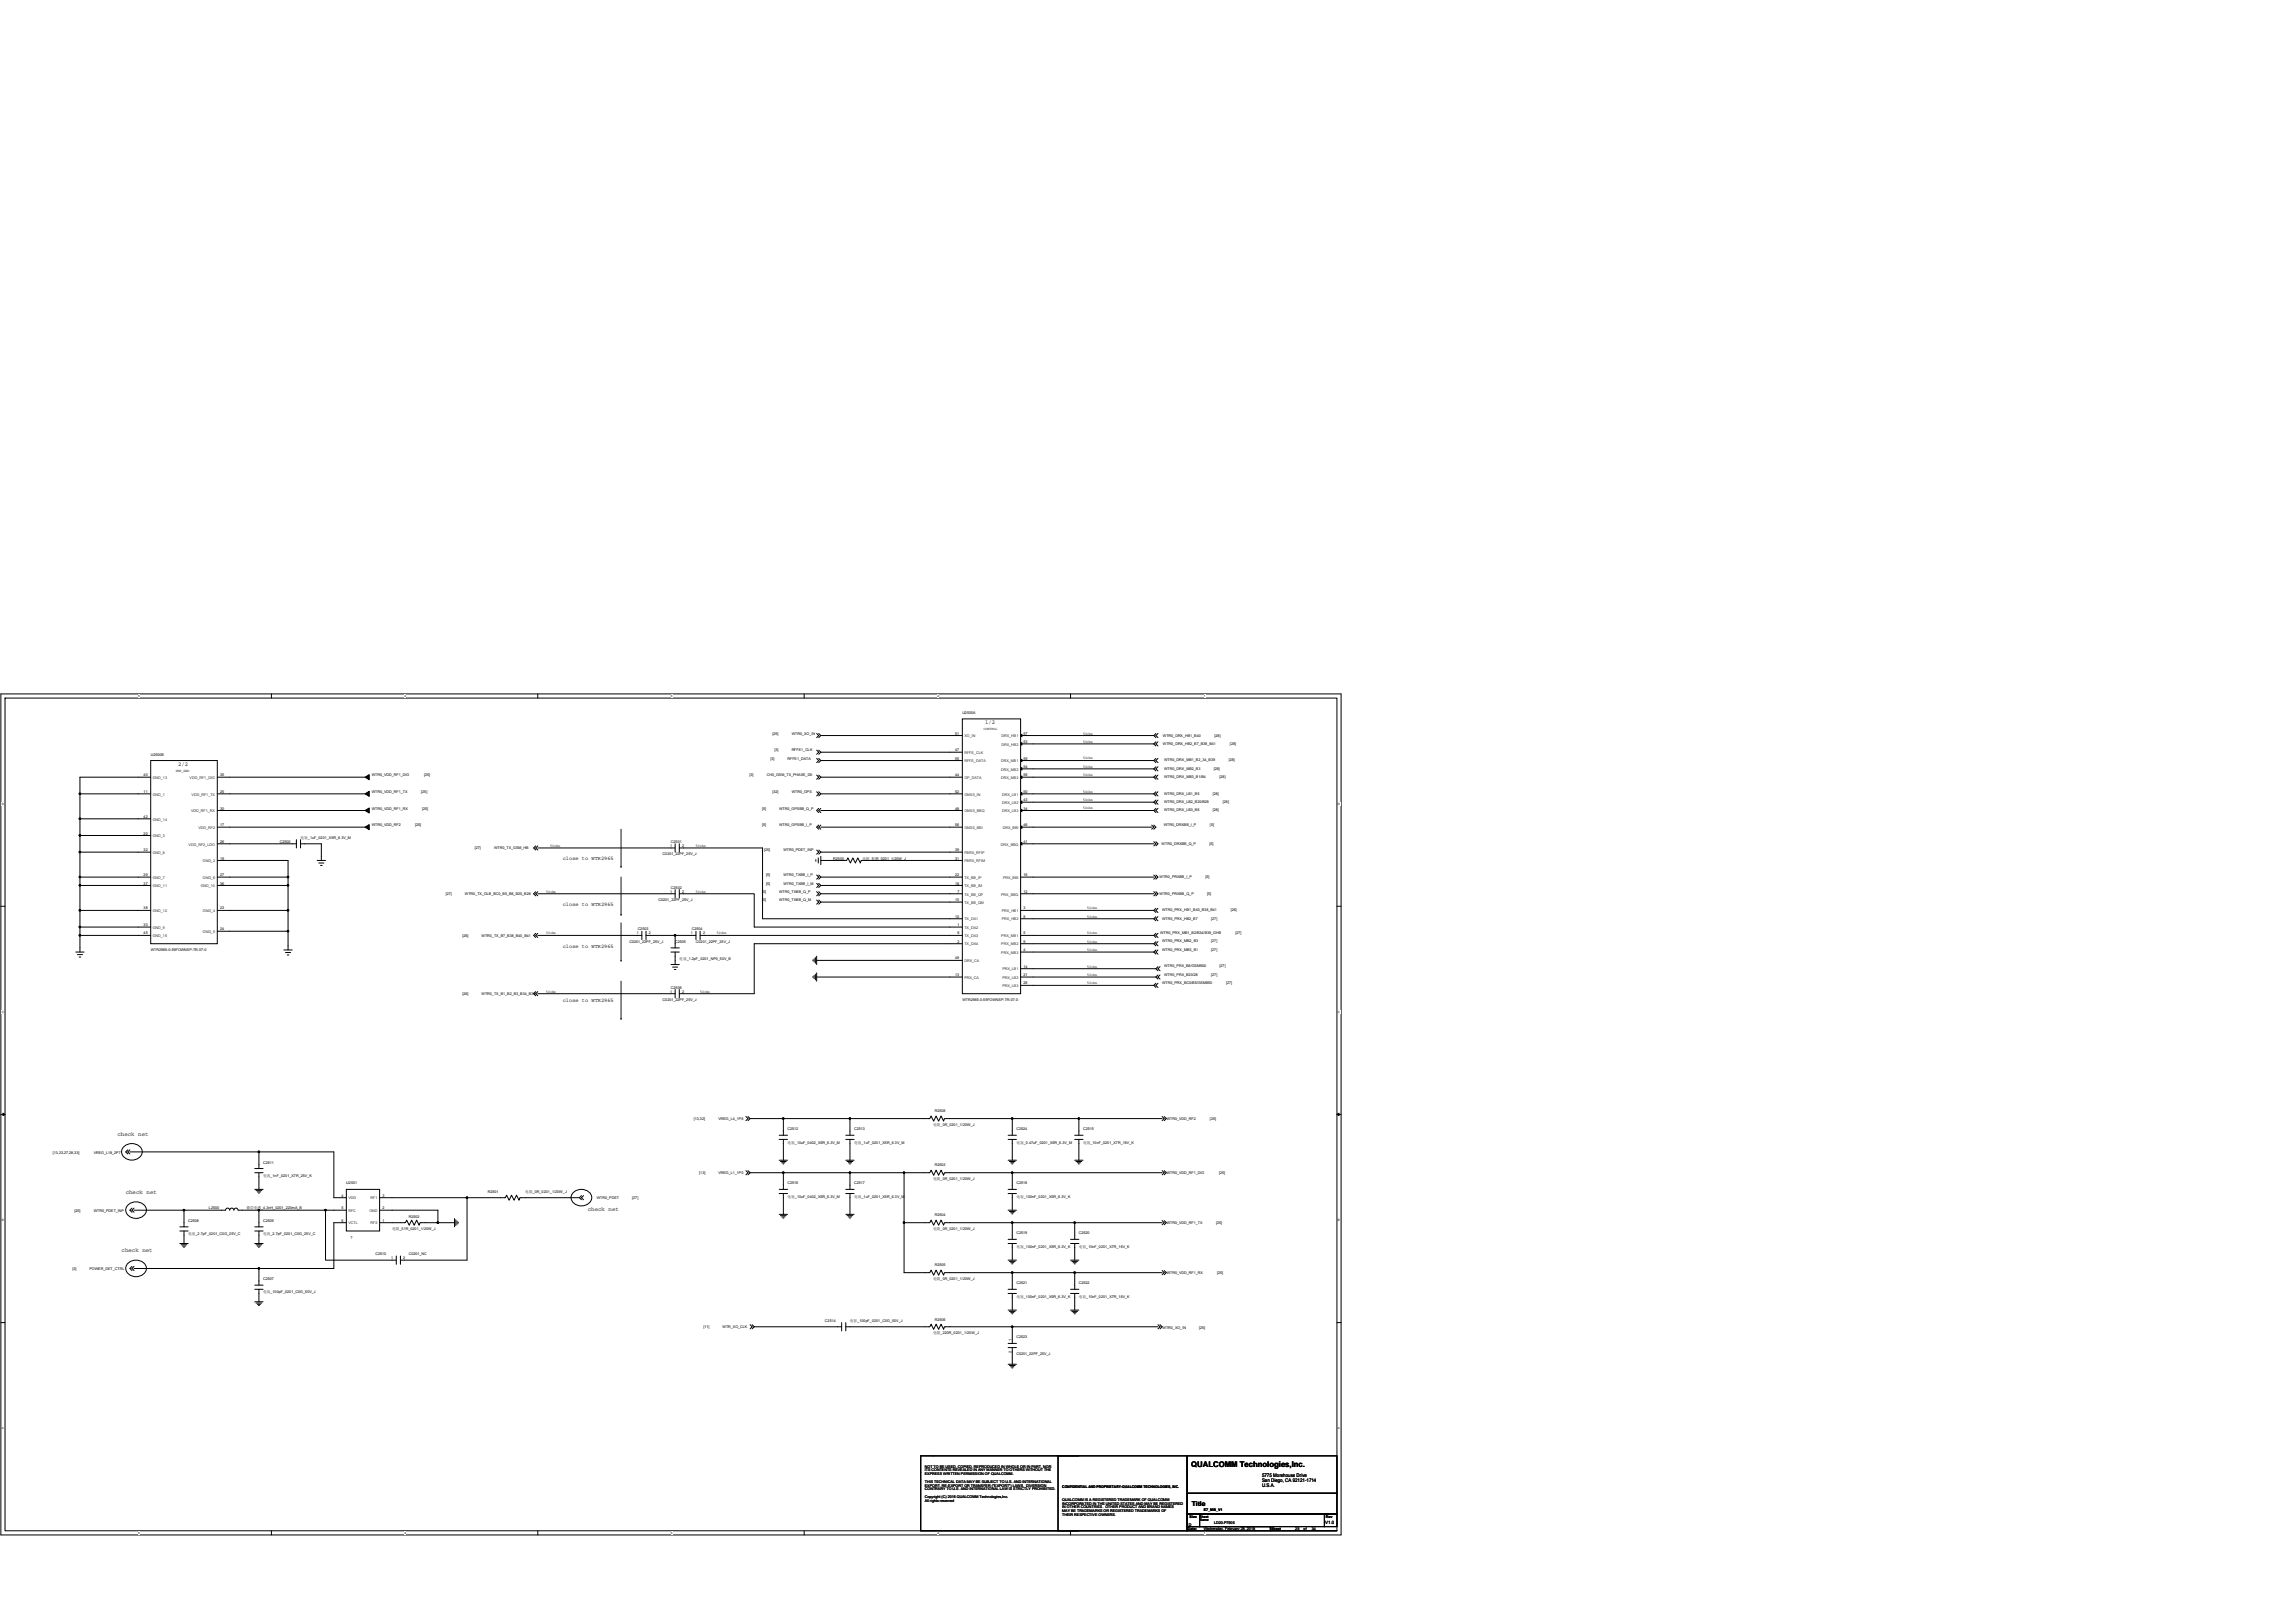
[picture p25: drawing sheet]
<svg xmlns="http://www.w3.org/2000/svg" width="420mm" height="297mm" viewBox="0 0 420 297" stroke-linecap="round" stroke-linejoin="round" font-family="sans-serif">
<defs><g id="words">
<text font-size="1.4" x="218.1" y="268.5">QUALCOMM Technologies,Inc.</text>
<text font-size="1.2" x="218.2" y="275.7">Title</text>
<g font-size="1.1">
<text x="180.4" y="132.5">1/2</text>
<text x="32.6" y="140.2">2/2</text>
<text x="21.5" y="207.8">check net</text>
<text x="23" y="218.5">check net</text>
<text x="107.6" y="221.6">check net</text>
<text x="22.3" y="229.2">check net</text>
</g>
<g font-size="1">
<text x="103" y="157.5">close to WTR2965</text>
<text x="103" y="165.9">close to WTR2965</text>
<text x="103" y="173.5">close to WTR2965</text>
<text x="103" y="183.4">close to WTR2965</text>
</g>
<g font-size=".9">
<text x="231" y="270.3">5775 Morehouse Drive</text>
<text x="231" y="271.3">San Diego, CA 92121-1714</text>
<text x="231" y="272.2">U.S.A.</text>
</g>
<text font-size=".8" x="242.6" y="278.8">V1.0</text>
<g font-size=".7">
<text x="176.2" y="130.7">U2500A</text>
<text x="141.4" y="134.5">[25]</text>
<text x="141.8" y="137.5">[3]</text>
<text x="144.9" y="134.5">WTR0_XO_IN</text>
<text x="144.9" y="137.5">RFFE1_CLK</text>
<text x="174.9" y="137.5">47</text>
<text x="174.9" y="134.5">51</text>
<text x="180.1" y="133.6">CONTROL</text>
<text x="187.4" y="136">53</text>
<text x="187.4" y="134.5">57</text>
<text x="198.3" y="134.4">50ohm</text>
<text x="198.3" y="136">50ohm</text>
<text x="212.9" y="134.9">WTR0_DRX_HB1_B40</text>
<text x="212.9" y="136.4">WTR0_DRX_HB2_B7_B38_B41</text>
<text x="222.4" y="134.9">[28]</text>
<text x="225.2" y="136.4">[28]</text>
<text x="26.3" y="142.1">40</text>
<text x="27.6" y="138.3">U2500B</text>
<text x="32.2" y="141.3">PWR_GND</text>
<text x="40.3" y="142.1">35</text>
<text x="68.1" y="142.1">WTR0_VDD_RF1_DIG</text>
<text x="77.6" y="142.1">[25]</text>
<text x="137.2" y="142.1">[3]</text>
<text x="140.4" y="142.1">CH0_GSM_TX_PHASE_D0</text>
<text x="141" y="139">[3]</text>
<text x="144.2" y="139">RFFE1_DATA</text>
<text x="174.9" y="142.1">44</text>
<text x="174.9" y="139">55</text>
<text x="187.4" y="140.5">54</text>
<text x="187.4" y="142.1">58</text>
<text x="187.4" y="139">59</text>
<text x="198.3" y="139">50ohm</text>
<text x="198.3" y="140.5">50ohm</text>
<text x="198.3" y="142">50ohm</text>
<text x="213.1" y="140.9">WTR0_DRX_MB2_B3</text>
<text x="213.1" y="139.3">WTR0_DRX_MB1_B2_34_B39</text>
<text x="213.1" y="142.4">WTR0_DRX_MB3_B1/B4</text>
<text x="222.2" y="140.9">[28]</text>
<text x="223.3" y="142.4">[28]</text>
<text x="224.9" y="139.3">[28]</text>
<text x="26.3" y="145.1">11</text>
<text x="26.3" y="149.7">42</text>
<text x="40.3" y="148.2">30</text>
<text x="40.3" y="145.1">25</text>
<text x="68.1" y="145.1">WTR0_VDD_RF1_TX</text>
<text x="68.1" y="148.2">WTR0_VDD_RF1_RX</text>
<text x="77.1" y="145.1">[25]</text>
<text x="77.3" y="148.2">[25]</text>
<text x="139.5" y="148.2">[5]</text>
<text x="141.4" y="145.1">[32]</text>
<text x="142.7" y="148.2">WTR0_GPSBB_Q_P</text>
<text x="144.9" y="145.1">WTR0_GPS</text>
<text x="174.9" y="148.2">48</text>
<text x="174.9" y="145.1">52</text>
<text x="187.4" y="148.2">34</text>
<text x="187.4" y="146.6">43</text>
<text x="187.4" y="145.1">50</text>
<text x="198.3" y="145.1">50ohm</text>
<text x="198.3" y="146.6">50ohm</text>
<text x="198.3" y="148.1">50ohm</text>
<text x="213.1" y="145.4">WTR0_DRX_LB1_B5</text>
<text x="213.1" y="147">WTR0_DRX_LB2_B20/B28</text>
<text x="213.1" y="148.5">WTR0_DRX_LB3_B8</text>
<text x="222" y="145.4">[28]</text>
<text x="222" y="148.5">[28]</text>
<text x="223.9" y="147">[28]</text>
<text x="26.3" y="152.7">20</text>
<text x="26.3" y="155.8">32</text>
<text x="40.3" y="151.2">17</text>
<text x="40.3" y="154.3">26</text>
<text x="51.2" y="154.3">C2500</text>
<text x="55" y="153.5">电容_1uF_0201_X5R_6.3V_M</text>
<text x="68.1" y="151.2">WTR0_VDD_RF2</text>
<text x="76" y="151.2">[25]</text>
<text x="86.9" y="155.4">[27]</text>
<text x="90.5" y="155.4">WTR0_TX_GSM_HB</text>
<text x="100.7" y="155">50ohm</text>
<text x="122.7" y="155">1</text>
<text x="122.8" y="154.3">C2501</text>
<text x="124.9" y="155">2</text>
<text x="127.4" y="155">50ohm</text>
<text x="139.5" y="151.2">[5]</text>
<text x="139.9" y="155.8">[25]</text>
<text x="142.7" y="151.2">WTR0_GPSBB_I_P</text>
<text x="143.4" y="155.8">WTR0_PDET_INP</text>
<text x="174.9" y="155.8">39</text>
<text x="174.9" y="151.2">56</text>
<text x="187.4" y="151.2">46</text>
<text x="187.4" y="154.3">41</text>
<text x="212.7" y="154.7">WTR0_DRXBB_Q_P</text>
<text x="213.1" y="151.2">WTR0_DRXBB_I_P</text>
<text x="221.4" y="154.7">[5]</text>
<text x="221.5" y="151.2">[5]</text>
<text x="26.3" y="160.4">29</text>
<text x="26.3" y="161.9">37</text>
<text x="40.3" y="157.3">19</text>
<text x="40.3" y="160.4">27</text>
<text x="40.3" y="161.9">36</text>
<text x="121.3" y="156.6">C0201_22PF_25V_J</text>
<text x="140.3" y="160.4">[5]</text>
<text x="140.3" y="161.9">[5]</text>
<text x="143.4" y="160.4">WTR0_TXBB_I_P</text>
<text x="143.4" y="161.9">WTR0_TXBB_I_M</text>
<text x="152.6" y="157.3">R2500</text>
<text x="157.9" y="157.3">电阻_51R_0201_1/20W_J</text>
<text x="174.9" y="161.9">18</text>
<text x="174.9" y="160.4">22</text>
<text x="174.9" y="157.3">31</text>
<text x="187.4" y="160.4">16</text>
<text x="212.3" y="160.8">WTR0_PRXBB_I_P</text>
<text x="220.7" y="160.8">[5]</text>
<text x="26.3" y="166.5">38</text>
<text x="40.3" y="166.5">23</text>
<text x="81.6" y="163.8">[27]</text>
<text x="85.1" y="163.8">WTR0_TX_GLB_BC0_B5_B8_B20_B28</text>
<text x="100" y="163.4">50ohm</text>
<text x="120.6" y="165">C0201_22PF_25V_J</text>
<text x="122.7" y="163.4">1</text>
<text x="122.8" y="162.7">C2502</text>
<text x="124.9" y="163.4">2</text>
<text x="127.4" y="163.4">50ohm</text>
<text x="139.5" y="165">[5]</text>
<text x="139.5" y="163.4">[5]</text>
<text x="142.7" y="165">WTR0_TXBB_Q_M</text>
<text x="142.7" y="163.4">WTR0_TXBB_Q_P</text>
<text x="174.9" y="168">10</text>
<text x="174.9" y="164.9">15</text>
<text x="175.3" y="163.4">7</text>
<text x="187.4" y="163.4">12</text>
<text x="187.4" y="166.5">3</text>
<text x="187.4" y="168">8</text>
<text x="199" y="166.4">50ohm</text>
<text x="199" y="168">50ohm</text>
<text x="212.3" y="163.8">WTR0_PRXBB_Q_P</text>
<text x="212.8" y="166.8">WTR0_PRX_HB1_B40_B38_B41</text>
<text x="221" y="163.8">[5]</text>
<text x="225.3" y="166.8">[26]</text>
<text x="26.3" y="169.5">33</text>
<text x="26.3" y="171">45</text>
<text x="40.3" y="170.3">24</text>
<text x="84.7" y="171.4">[26]</text>
<text x="88.2" y="171.4">WTR0_TX_B7_B38_B40_B41</text>
<text x="100" y="171">50ohm</text>
<text x="115.2" y="172.6">C0201_22PF_25V_J</text>
<text x="116.6" y="171">1</text>
<text x="116.7" y="170.3">C2503</text>
<text x="118.8" y="171">2</text>
<text x="123.6" y="172.6">C2505</text>
<text x="126.5" y="171">1</text>
<text x="126.7" y="170.3">C2504</text>
<text x="127.4" y="172.6">C0201_22PF_25V_J</text>
<text x="128.7" y="171">2</text>
<text x="131.2" y="171">50ohm</text>
<text x="175.3" y="169.5">1</text>
<text x="175.3" y="172.6">2</text>
<text x="175.3" y="171">6</text>
<text x="187.4" y="171">5</text>
<text x="187.4" y="172.6">9</text>
<text x="199" y="171">50ohm</text>
<text x="199" y="172.5">50ohm</text>
<text x="212.4" y="171">WTR0_PRX_MB1_B2/B34/B39_GHB</text>
<text x="212.8" y="168.3">WTR0_PRX_HB2_B7</text>
<text x="212.8" y="172.5">WTR0_PRX_MB2_B3</text>
<text x="221.8" y="168.3">[27]</text>
<text x="221.8" y="172.5">[27]</text>
<text x="226.2" y="171">[27]</text>
<text x="27.6" y="174.1">WTR2965-0-59FOWNSP-TR-07-0</text>
<text x="124.4" y="175.6">电容_1.2pF_0201_NP0_50V_B</text>
<text x="174.9" y="178.6">13</text>
<text x="174.9" y="175.6">49</text>
<text x="187.4" y="177.1">14</text>
<text x="187.4" y="178.6">21</text>
<text x="187.4" y="174.1">4</text>
<text x="199" y="174.1">50ohm</text>
<text x="199" y="177.1">50ohm</text>
<text x="199" y="178.6">50ohm</text>
<text x="212.8" y="174">WTR0_PRX_MB3_B1</text>
<text x="213.1" y="177.1">WTR0_PRX_B8/GSM900</text>
<text x="213.1" y="178.6">WTR0_PRX_B20/28</text>
<text x="221.8" y="174">[27]</text>
<text x="221.8" y="178.6">[27]</text>
<text x="223.3" y="177.1">[27]</text>
<text x="84.7" y="182.1">[26]</text>
<text x="88.2" y="182.1">WTR0_TX_B1_B2_B3_B34_B39</text>
<text x="100" y="181.7">50ohm</text>
<text x="121.3" y="183.2">C0201_22PF_25V_J</text>
<text x="122.7" y="181.7">1</text>
<text x="122.8" y="181">C2506</text>
<text x="124.9" y="181.7">2</text>
<text x="128.2" y="181.7">50ohm</text>
<text x="176.2" y="183.2">WTR2965-0-59FOWNSP-TR-07-0</text>
<text x="187.4" y="180.2">28</text>
<text x="199" y="180.1">50ohm</text>
<text x="212.8" y="180.1">WTR0_PRX_BC0/B5/GSM850</text>
<text x="224.5" y="180.1">[27]</text>
<text x="171.1" y="203.6">R2508</text>
<text x="127" y="205">[13,32]</text>
<text x="131.5" y="205">VREG_L4_1P8</text>
<text x="144.2" y="206.9">C2512</text>
<text x="144.2" y="209.3">电容_10uF_0402_X5R_6.3V_M</text>
<text x="156.4" y="206.9">C2513</text>
<text x="156.4" y="209.3">电容_1uF_0201_X5R_6.3V_M</text>
<text x="170.8" y="206.1">电阻_0R_0201_1/20W_J</text>
<text x="186.1" y="206.9">C2524</text>
<text x="186.1" y="209.3">电容_0.47uF_0201_X5R_6.3V_M</text>
<text x="198.3" y="206.9">C2515</text>
<text x="198.3" y="209.3">电容_10nF_0201_X7R_16V_K</text>
<text x="213.6" y="205">WTR0_VDD_RF2</text>
<text x="221.5" y="205">[25]</text>
<text x="9.7" y="211.1">[13,23,27,28,33]</text>
<text x="17.2" y="211.1">VREG_L18_2P7</text>
<text x="48.2" y="213">C2511</text>
<text x="48.2" y="215.4">电容_1nF_0201_X7R_25V_K</text>
<text x="128" y="214.9">[13]</text>
<text x="131.5" y="214.9">VREG_L1_1P0</text>
<text x="171.1" y="213.5">R2503</text>
<text x="213.6" y="214.9">WTR0_VDD_RF1_DIG</text>
<text x="223.2" y="214.9">[25]</text>
<text x="13.6" y="221.8">[25]</text>
<text x="17.2" y="221.8">WTR0_PDET_INP</text>
<text x="38.3" y="221.3">L2500</text>
<text x="45.1" y="221.3">叠层电感_4.3nH_0201_220mA_B</text>
<text x="62.5" y="219">4</text>
<text x="62.5" y="221.3">5</text>
<text x="63.4" y="216.8">U2501</text>
<text x="70" y="221.3">2</text>
<text x="70" y="219">3</text>
<text x="89.3" y="218.3">R2501</text>
<text x="96.2" y="218.3">电阻_0R_0201_1/20W_J</text>
<text x="109.3" y="219.4">WTR0_PDET</text>
<text x="115.7" y="219.4">[27]</text>
<text x="144.2" y="216.8">C2516</text>
<text x="144.2" y="219.2">电容_10uF_0402_X5R_6.3V_M</text>
<text x="156.4" y="216.8">C2517</text>
<text x="156.4" y="219.2">电容_1uF_0201_X5R_6.3V_M</text>
<text x="170.8" y="216">电阻_0R_0201_1/20W_J</text>
<text x="186.1" y="216.8">C2518</text>
<text x="186.1" y="219.2">电容_100nF_0201_X5R_6.3V_K</text>
<text x="34.4" y="223.6">C2508</text>
<text x="34.4" y="226.1">电容_2.7pF_0201_C0G_25V_C</text>
<text x="48.2" y="223.6">C2509</text>
<text x="48.2" y="226.1">电容_2.7pF_0201_C0G_25V_C</text>
<text x="62.5" y="223.6">6</text>
<text x="64.2" y="226.7">?</text>
<text x="70" y="223.6">1</text>
<text x="71.8" y="225.1">电阻_51R_0201_1/20W_J</text>
<text x="74.8" y="222.9">R2502</text>
<text x="170.8" y="225.1">电阻_0R_0201_1/20W_J</text>
<text x="171.1" y="222.6">R2504</text>
<text x="186.1" y="225.9">C2519</text>
<text x="197.5" y="225.9">C2520</text>
<text x="213.6" y="224.1">WTR0_VDD_RF1_TX</text>
<text x="222.7" y="224.1">[25]</text>
<text x="13.3" y="232.5">[3]</text>
<text x="16.4" y="232.5">POWER_DET_CTRL</text>
<text x="68.7" y="229.7">C2510</text>
<text x="71.6" y="230.5">1</text>
<text x="73.8" y="230.5">2</text>
<text x="74.8" y="229.7">C0201_NC</text>
<text x="171.1" y="231.8">R2505</text>
<text x="186.1" y="228.3">电容_100nF_0201_X5R_6.3V_K</text>
<text x="197.5" y="228.3">电容_10nF_0201_X7R_16V_K</text>
<text x="213.6" y="233.2">WTR0_VDD_RF1_RX</text>
<text x="222.8" y="233.2">[25]</text>
<text x="48.2" y="234.3">C2507</text>
<text x="48.2" y="236.7">电容_100pF_0201_C0G_50V_J</text>
<text x="170.8" y="234.3">电阻_0R_0201_1/20W_J</text>
<text x="186.1" y="235.1">C2521</text>
<text x="186.1" y="237.5">电容_100nF_0201_X5R_6.3V_K</text>
<text x="197.5" y="235.1">C2522</text>
<text x="197.5" y="237.5">电容_10nF_0201_X7R_16V_K</text>
<text x="128.8" y="243.1">[11]</text>
<text x="132.3" y="243.1">WTR_XO_CLK</text>
<text x="151" y="241.9">C2514</text>
<text x="155.6" y="241.9">电容_100pF_0201_C0G_50V_J</text>
<text x="170.8" y="244.2">电阻_220R_0201_1/20W_J</text>
<text x="171.1" y="241.7">R2506</text>
<text x="185.2" y="245.3" transform="rotate(-90 185.2 245.3)">1</text>
<text x="186.1" y="245">C2523</text>
<text x="212.8" y="243.1">WTR0_XO_IN</text>
<text x="219.5" y="243.1">[25]</text>
<text x="185.2" y="247.5" transform="rotate(-90 185.2 247.5)">2</text>
<text x="186.1" y="248">C0201_22PF_25V_J</text>
<text x="169.3" y="268.6">NOT TO BE USED, COPIED, REPRODUCED IN WHOLE OR IN PART, NOR</text>
<text x="169.3" y="269.3">ITS CONTENTS REVEALED IN ANY MANNER TO OTHERS WITHOUT THE</text>
<text x="169.3" y="270">EXPRESS WRITTEN PERMISSION OF QUALCOMM.</text>
<text x="169.3" y="271.4">THIS TECHNICAL DATA MAY BE SUBJECT TO U.S. AND INTERNATIONAL</text>
<text x="169.3" y="272.1">EXPORT, RE-EXPORT OR TRANSFER (&quot;EXPORT&quot;) LAWS. DIVERSION</text>
<text x="169.3" y="272.8">CONTRARY TO U.S. AND INTERNATIONAL LAW IS STRICTLY PROHIBITED.</text>
<text x="169.3" y="274.2">Copyright (C) 2016 QUALCOMM Technologies,Inc.</text>
<text x="169.3" y="274.9">All rights reserved</text>
<text x="194.5" y="272.4">CONFIDENTIAL AND PROPRIETARY-QUALCOMM TECHNOLOGIES, INC.</text>
<text x="194.5" y="274.7">QUALCOMM IS A REGISTERED TRADEMARK OF QUALCOMM</text>
<text x="194.5" y="275.4">INCORPORATED IN THE UNITED STATES AND MAY BE REGISTERED</text>
<text x="194.5" y="276.1">IN OTHER COUNTRIES. OTHER PRODUCT AND BRAND NAMES</text>
<text x="194.5" y="276.8">MAY BE TRADEMARKS OR REGISTERED TRADEMARKS OF</text>
<text x="194.5" y="277.5">THEIR RESPECTIVE OWNERS.</text>
<text x="217.5" y="280">Date:</text>
<text x="217.6" y="279.3">D</text>
<text x="217.8" y="277.8">Size Sheet</text>
<text x="219.6" y="278.4">Name</text>
<text x="220.4" y="280">Wednesday, February 28, 2018</text>
<text x="220.4" y="276.6">E7_MB_V1</text>
<text x="222.3" y="278.9">LD20-P7505</text>
<text x="232.7" y="280">Sheet</text>
<text x="237.1" y="280">25</text>
<text x="238.7" y="280">of</text>
<text x="240.2" y="280">34</text>
<text x="242.7" y="277.9">Rev</text>
</g>
<g font-size=".7" fill="#333">
<text x="176.6" y="138">RFFE_CLK</text>
<text x="176.6" y="134.9">XO_IN</text>
<text x="183.4" y="136.5">DRX_HB2</text>
<text x="183.4" y="134.9">DRX_HB1</text>
<text x="28" y="142.6">GND_13</text>
<text x="34.7" y="142.6">VDD_RF1_DIG</text>
<text x="176.6" y="142.6">GP_DATA</text>
<text x="176.6" y="139.5">RFFE_DATA</text>
<text x="183.3" y="141">DRX_MB2</text>
<text x="183.3" y="142.6">DRX_MB3</text>
<text x="183.3" y="139.5">DRX_MB1</text>
<text x="28" y="145.6">GND_1</text>
<text x="35" y="148.7">VDD_RF1_RX</text>
<text x="35.1" y="145.6">VDD_RF1_TX</text>
<text x="176.6" y="148.7">GNSS_BBQ</text>
<text x="176.6" y="145.6">GNSS_IN</text>
<text x="183.5" y="148.7">DRX_LB3</text>
<text x="183.5" y="147.1">DRX_LB2</text>
<text x="183.5" y="145.6">DRX_LB1</text>
<text x="28" y="153.2">GND_3</text>
<text x="28" y="150.2">GND_14</text>
<text x="34.5" y="154.7">VDD_RF2_LDO</text>
<text x="36.3" y="151.7">VDD_RF2</text>
<text x="176.6" y="151.7">GNSS_BBI</text>
<text x="183.2" y="154.7">DRX_BBQ</text>
<text x="183.6" y="151.7">DRX_BBI</text>
<text x="28" y="160.8">GND_7</text>
<text x="28" y="156.3">GND_8</text>
<text x="37.1" y="157.8">GND_2</text>
<text x="37.1" y="160.8">GND_6</text>
<text x="176.6" y="160.8">TX_BB_IP</text>
<text x="176.6" y="157.8">FBRX_RFIM</text>
<text x="176.6" y="156.3">FBRX_RFIP</text>
<text x="183.6" y="160.8">PRX_BBI</text>
<text x="28" y="162.4">GND_11</text>
<text x="28" y="166.9">GND_12</text>
<text x="36.8" y="162.4">GND_10</text>
<text x="37.1" y="166.9">GND_4</text>
<text x="176.6" y="163.9">TX_BB_QP</text>
<text x="176.6" y="165.4">TX_BB_QM</text>
<text x="176.6" y="162.4">TX_BB_IM</text>
<text x="183.3" y="163.9">PRX_BBQ</text>
<text x="183.4" y="166.9">PRX_HB1</text>
<text x="28" y="170">GND_9</text>
<text x="28" y="171.5">GND_15</text>
<text x="37.1" y="170.8">GND_5</text>
<text x="176.6" y="170">TX_DA2</text>
<text x="176.6" y="173">TX_DA4</text>
<text x="176.6" y="171.5">TX_DA3</text>
<text x="176.6" y="168.5">TX_DA1</text>
<text x="183.3" y="171.5">PRX_MB1</text>
<text x="183.3" y="173">PRX_MB2</text>
<text x="183.4" y="168.5">PRX_HB2</text>
<text x="176.6" y="179.1">PRX_CA</text>
<text x="176.6" y="176.1">DRX_CA</text>
<text x="183.3" y="174.6">PRX_MB3</text>
<text x="183.5" y="177.6">PRX_LB1</text>
<text x="183.5" y="179.1">PRX_LB2</text>
<text x="183.5" y="180.7">PRX_LB3</text>
<text x="63.8" y="219.5">VDD</text>
<text x="63.8" y="221.8">RFC</text>
<text x="67.6" y="221.8">GND</text>
<text x="67.8" y="219.5">RF1</text>
<text x="63.8" y="224.1">VCTL</text>
<text x="67.8" y="224.1">RF2</text>
</g>
<g font-size=".5">
<text x="25.3" y="127.6">5</text>
<text x="74.1" y="127.6">4</text>
<text x="122.8" y="127.6">3</text>
<text x="171.6" y="127.6">2</text>
<text x="220.4" y="127.6">1</text>
<text x=".3" y="147.3">D</text>
<text x="245" y="147.3">D</text>
<text x=".3" y="185.4">C</text>
<text x="245" y="185.4">C</text>
<text x=".3" y="223.5">B</text>
<text x="245" y="223.5">B</text>
<text x=".3" y="261.6">A</text>
<text x="245" y="261.6">A</text>
<text x="25.3" y="280.7">5</text>
<text x="74.1" y="280.7">4</text>
<text x="122.8" y="280.7">3</text>
<text x="171.6" y="280.7">2</text>
<text x="220.4" y="280.7">1</text>
</g>
</g></defs>
<path d="M.2 127h245.3v153.9h-245.3zM.9 127.8h243.9v152.4h-243.9z" fill="none" stroke="#000" stroke-width=".18"/>
<g fill="#fff">
<path d="M25.3 127.1h.3v.6h-.3z"/>
<path d="M25.3 280.2h.3v.6h-.3z"/>
</g>
<path d="M49.7 127v.8M49.7 280.2v.7" fill="none" stroke="#000" stroke-width=".18"/>
<g fill="#fff">
<path d="M74.1 127.1h.3v.6h-.3z"/>
<path d="M74.1 280.2h.3v.6h-.3z"/>
</g>
<path d="M98.5 127v.8M98.5 280.2v.7" fill="none" stroke="#000" stroke-width=".18"/>
<g fill="#fff">
<path d="M122.8 127.1h.3v.6h-.3z"/>
<path d="M122.8 280.2h.3v.6h-.3z"/>
</g>
<path d="M147.2 127v.8M147.2 280.2v.7" fill="none" stroke="#000" stroke-width=".18"/>
<g fill="#fff">
<path d="M171.6 127.1h.3v.6h-.3z"/>
<path d="M171.6 280.2h.3v.6h-.3z"/>
</g>
<path d="M196 127v.8M196 280.2v.7" fill="none" stroke="#000" stroke-width=".18"/>
<g fill="#fff">
<path d="M220.4 127.1h.3v.6h-.3z"/>
<path d="M220.4 280.2h.3v.6h-.3z"/>
<path d="M.3 146.8h.4v.6h-.4z"/>
<path d="M245 146.8h.3v.6h-.3z"/>
<path d="M.3 184.9h.4v.6h-.4z"/>
<path d="M245 184.9h.3v.6h-.3z"/>
</g>
<path d="M.2 165.9h.7M244.8 165.9h.7" fill="none" stroke="#000" stroke-width=".18"/>
<g fill="#fff">
<path d="M.3 223h.4v.6h-.4z"/>
<path d="M245 223h.3v.6h-.3z"/>
</g>
<path d="M.2 204h.7M244.8 204h.7" fill="none" stroke="#000" stroke-width=".18"/>
<path d="M.5 203.7l.4 .3-.4 .2zM244.8 204l.3-.3v.5z" fill="#000" stroke="#000" stroke-width=".18"/>
<g fill="#fff">
<path d="M.3 261.1h.4v.6h-.4z"/>
<path d="M245 261.1h.3v.6h-.3z"/>
</g>
<g fill="none" stroke="#000" stroke-width=".18">
<path d="M27.6 139.2h12.2v33.5h-12.2zM149.5 134.2l.4 .4-.4 .4M149.5 138.8l.4 .4-.4 .4M149.5 137.3l.4 .4-.4 .3M149.9 134.2l.4 .4M149.9 138.8l.4 .4M149.9 137.3l.4 .4M150.3 134.6l-.4 .4M150.3 139.2l-.4 .4M150.3 137.7l-.4 .3M150.3 134.6h25.9M176.2 137.7h-25.9"/>
<path d="M176.2 139.2h-25.9M176.2 131.6h10.6v50.3h-10.6zM186.8 136.1h24.4M186.8 134.6h24.4M186.8 139.2h24.4M211.2 134.6l.4 .4M211.2 136.1l.4 .4M211.2 139.2l.4 .4M211.6 134.2l-.4 .4M211.6 135.8l-.4 .3M211.6 138.8l-.4 .4M212 134.2l-.4 .4 .4 .4"/>
<path d="M212 135.8l-.4 .3 .4 .4M212 138.8l-.4 .4 .4 .4M14.6 145.3h13M14.6 152.9h13M14.6 145.3v4.6M14.6 152.9v3.1M14.6 156v4.5M14.6 149.9v3M27.6 156h-13M27.6 142.2h-13v3.1M27.6 149.9h-13M39.8 151.4h27"/>
<path d="M39.8 157.5h12.9v3M39.8 145.3h27M39.8 154.4h14.5M54.3 154.4h.1M54.3 153.7v1.5M55 154.4h3.8v3.1M55 153.7v1.5M55 154.4h.1M58.1 157.5h1.5M58.4 157.9h.9M58.7 158.4h.3M66.8 148.3h-27"/>
<path d="M66.8 142.2h-27M98.1 154.8l-.4 .4 .4 .4M98.5 154.8l-.4 .4 .4 .4M98.5 155.2h25.1M113.7 158.6h.1M113.7 151.8v6.8M123.6 155.2h.1M123.6 154.4v1.6M124.4 154.4v1.6M124.4 155.2h.1M124.4 155.2h15.2v12.9h36.6M149.4 157.3v.3"/>
<path d="M149.5 144.9l.4 .4-.4 .4M149.5 141.9l.4 .3-.4 .4M149.5 155.6l.4 .4-.4 .3M149.8 157v.9M149.9 144.9l.4 .4M149.9 141.9l.4 .3M149.9 155.6l.4 .4M149.9 151l-.4 .4 .4 .4M149.9 148l-.4 .3 .4 .4M150.3 156.7v1.5M150.3 145.3l-.4 .4M150.3 142.2l-.4 .4"/>
<path d="M150.3 156l-.4 .3M150.3 151l-.4 .4 .4 .4M150.3 148l-.4 .3 .4 .4M150.3 142.2h25.9M150.3 148.3h25.9M150.3 145.3h25.9M154.8 157.5h-4.5M154.8 157.5h.1M154.8 157.5h.2l.2-.5 .5 .9 .4-.9 .5 .9 .4-.9 .5 .9 .2-.4h.2M157.9 157.5h.1M157.9 157.5h18.3M176.2 156h-25.9"/>
<path d="M176.2 151.4h-25.9M186.8 148.3h24.4M186.8 154.4h24.4M186.8 146.8h24.4M186.8 151.4h24.1M186.8 145.3h24.4M186.8 140.7h24.4M186.8 142.2h24.4M210.9 151l.3 .4-.3 .4M211.2 154.1l.4 .3-.4 .4M211.2 140.7l.4 .4M211.2 145.3l.4 .4"/>
<path d="M211.2 142.2l.4 .4M211.2 146.8l.4 .4M211.2 148.3l.4 .4M211.2 151l.4 .4-.4 .4M211.6 154.1l.4 .3-.4 .4M211.6 140.3l-.4 .4M211.6 144.9l-.4 .4M211.6 141.9l-.4 .3M211.6 146.4l-.4 .4M211.6 148l-.4 .3M212 140.3l-.4 .4 .4 .4M212 144.9l-.4 .4 .4 .4"/>
<path d="M212 141.9l-.4 .3 .4 .4M212 146.4l-.4 .4 .4 .4M212 148l-.4 .3 .4 .4M13.9 174.2h1.5M14.2 174.7h.9M14.5 175.2h.3M14.6 160.5h13M14.6 169.7h13M14.6 160.5v1.6h13M14.6 162.1v4.5h13M14.6 171.2h13M14.6 171.2v3"/>
<path d="M14.6 169.7v1.5M14.6 166.6v3.1M39.8 160.5h12.9M39.8 162.1h12.9M52 173.9h1.5M52.3 174.3h.9M52.6 174.8h.3M52.7 170.4v3.5M52.7 166.6h-12.9M52.7 170.4h-12.9M52.7 162.1v4.5M52.7 160.5v1.6"/>
<path d="M52.7 166.6v3.8M98.1 170.8l-.4 .4 .4 .4M98.1 163.2l-.4 .4 .4 .4M98.5 170.8l-.4 .4 .4 .4M98.5 163.2l-.4 .4 .4 .4M113.7 167.4h.1M113.7 175.8h.1M113.7 160.5v6.9M113.7 168.9v6.9M113.7 179.6v6.8M117.5 171.2h.1M117.5 170.4v1.6"/>
<path d="M117.5 171.2h-19M118.3 171.2h5.3M118.3 170.4v1.6M118.3 171.2h.1M122.8 176.5h1.6M122.8 173.5h1.6M122.8 174.2h1.6M123.1 177h1M123.5 177.4h.3M123.6 163.6h.1M123.6 162.8v1.5M123.6 174.2v2.3"/>
<path d="M123.6 173.5h.1M123.6 174.2h.1M123.6 163.6h-25.1M123.6 171.2v2.3M124.4 162.8v1.5M124.4 163.6h.1M124.4 163.6h13.7v6.1h38.1M127.4 171.2h.1M127.4 170.4v1.6M127.4 171.2h-3.8M128.2 170.4v1.6M128.2 171.2h.1"/>
<path d="M128.2 171.2h48M148.8 175.7v.2M148.8 178.7v.2M149 175.5v.6M149 178.5v.6M149.3 175.2v1.1M149.3 178.3v1M149.5 175v1.5M149.5 178.1v1.5M149.5 160.1l.4 .4-.4 .4M149.5 161.7l.4 .4-.4 .3M149.5 164.7l.4 .4-.4 .4"/>
<path d="M149.5 163.2l.4 .4-.4 .4M149.5 178.8h26.7M149.9 160.1l.4 .4M149.9 161.7l.4 .4M149.9 164.7l.4 .4M149.9 163.2l.4 .4M150.3 160.5l-.4 .4M150.3 162.1l-.4 .3M150.3 165.1l-.4 .4M150.3 163.6l-.4 .4M150.3 163.6h25.9M150.3 165.1h25.9"/>
<path d="M150.3 162.1h25.9M150.3 160.5h25.9M176.2 172.7h-38.1v9.2h-13.7M176.2 175.8h-26.7M186.8 166.6h24.4M186.8 171.2h24.4M186.8 168.1h24.4M186.8 172.7h24.4M186.8 163.6h24.4M186.8 177.3h24.8M186.8 178.8h24.8M211.2 160.1l.4 .4-.4 .4"/>
<path d="M211.2 163.2l.4 .4-.4 .4M211.2 166.6l.4 .4M211.2 168.1l.4 .4M211.2 172.7l.4 .4M211.2 171.2l.4 .4M211.2 174.2l.4 .4M211.2 174.2h-24.4M211.2 160.5h-24.4M211.6 177.3l.4 .4M211.6 178.8l.4 .4M211.6 160.1l.4 .4-.4 .4M211.6 163.2l.4 .4-.4 .4"/>
<path d="M211.6 166.2l-.4 .4M211.6 167.8l-.4 .3M211.6 172.3l-.4 .4M211.6 180l-.4 .3M211.6 170.8l-.4 .4M211.6 173.9l-.4 .3M212 176.9l-.4 .4M212 178.4l-.4 .4M212 166.2l-.4 .4 .4 .4M212 167.8l-.4 .3 .4 .4M212 172.3l-.4 .4 .4 .4M212 180l-.4 .3 .4 .4"/>
<path d="M212 170.8l-.4 .4 .4 .4M212 173.9l-.4 .3 .4 .4M212.4 176.9l-.4 .4 .4 .4M212.4 178.4l-.4 .4 .4 .4M98.1 181.5l-.4 .4 .4 .3M98.5 181.5l-.4 .4 .4 .3M98.5 181.9h25.1M113.7 186.4h.1M123.6 181.9h.1M123.6 181.1v1.5M124.4 181.1v1.5M124.4 181.9h.1"/>
<path d="M186.8 180.3h24.4M211.2 180.3l.4 .4M22.8 209.7a2.01 2.01 0 0 1 3.2 1.1 1.94 1.94 0 0 1-1.8 1.5 1.94 1.94 0 0 1-1.9-1.5v-.4zM23.4 210.4l-.4 .4 .4 .4M23.8 210.8h23.6M23.8 210.4l-.4 .4 .4 .4M46.6 217.7h1.6M46.6 213.9h1.6M46.6 214.6h1.6M46.9 217.9h1M47.1 218.1h.6M47.3 218.4h.2"/>
<path d="M47.4 210.8v3.1M47.4 214.6v3.1M47.4 210.8h13.7v8.4h2.3M47.4 213.9h.1M47.4 214.6h.1M63.4 217.7h6.1v7.6h-6.1zM69.5 219.2h16M85.5 219.2h6.9M85.5 219.2v11.4h-12.2M92.4 219.2h.1M92.4 219.2h.1l.2-.5 .5 1 .5-1 .4 1 .5-1 .4 1 .2-.5h.2M95.4 219.2h.1"/>
<path d="M95.4 219.2h10.7M105.1 218.1a2.01 2.01 0 0 1 3.2 1.1 1.94 1.94 0 0 1-1.9 1.5 1.94 1.94 0 0 1-1.8-1.5v-.4zM106.1 219.2l.4 .4M106.5 218.8l-.4 .4M106.8 218.8l-.3 .4 .3 .4M136.6 204.3l.3 .4-.3 .4M136.6 214.2l.3 .4-.3 .4M136.9 204.3l.4 .4M136.9 214.2l.4 .4M137.3 204.7l-.4 .4M137.3 214.6l-.4 .4M137.3 204.7h6.1"/>
<path d="M137.3 214.6h6.1M142.7 212.3h1.5M142.7 207.8h1.5M142.7 208.5h1.5M142.7 217.7h1.5M142.7 218.4h1.5M142.9 212.6h1M143.1 212.8h.6M143.3 213h.2M143.4 204.7h12.2M143.4 214.6h12.2M143.4 207.8h.1"/>
<path d="M143.4 208.5h.1M143.4 204.7v3.1M143.4 208.5v3.8M143.4 217.7h.1M143.4 218.4h.1M143.4 214.6v3.1M143.4 218.4v3.8M154.8 212.3h1.6M154.8 217.7h1.6M154.8 218.4h1.6M154.8 207.8h1.6M154.8 208.5h1.6"/>
<path d="M155.1 212.6h1M155.3 212.8h.6M155.5 213h.2M155.6 217.7h.1M155.6 218.4h.1M155.6 214.6h9.9M155.6 214.6v3.1M155.6 218.4v3.8M155.6 204.7h14.5M155.6 207.8h.1M155.6 208.5h.1M155.6 204.7v3.1"/>
<path d="M155.6 208.5v3.8M165.5 214.6v9.2h4.6M165.5 214.6h4.6M170.1 204.7h.1M170.1 214.6h.1M170.1 204.7h.1l.3-.4 .4 .9 .5-.9 .4 .9 .5-.9 .5 .9 .1-.5h.2M170.1 214.6h.1l.3-.4 .4 .9 .5-.9 .4 .9 .5-.9 .5 .9 .1-.5h.2M173.1 204.7h.1M173.1 204.7h12.2M173.1 214.6h.1M173.1 214.6h12.2M184.6 212.3h1.5"/>
<path d="M184.6 217.7h1.5M184.6 218.4h1.5M184.6 207.8h1.5M184.6 208.5h1.5M184.8 212.6h1.1M185 212.8h.6M185.2 213h.2M185.3 217.7h.1M185.3 218.4h.1M185.3 214.6v3.1M185.3 218.4v3.1M185.3 207.8h.1"/>
<path d="M185.3 208.5h.1M185.3 208.5v3.8M185.3 214.6h27.5M196.8 212.3h1.5M196.8 207.8h1.5M196.8 208.5h1.5M197 212.6h1M197.2 212.8h.6M197.4 213h.2M197.5 207.8h.1M197.5 208.5h.1M197.5 204.7v3.1"/>
<path d="M197.5 208.5v3.8M197.5 204.7h-12.2v3.1M197.5 204.7h15.3M212.8 204.3l.3 .4-.3 .4M212.8 214.2l.3 .4-.3 .4M213.1 204.3l.4 .4-.4 .4M213.1 214.2l.4 .4-.4 .4M23.6 220.4a2.01 2.01 0 0 1 3.2 1.1 1.94 1.94 0 0 1-1.9 1.5 1.94 1.94 0 0 1-1.9-1.5l.1-.4zM23.6 231.1a2.01 2.01 0 0 1 3.2 1 1.94 1.94 0 0 1-1.9 1.6 1.94 1.94 0 0 1-1.9-1.6l.1-.4zM24.2 221.1l-.4 .4 .4 .4M24.2 231.8l-.4 .4 .4 .3M24.5 221.1l-.3 .4 .3 .4"/>
<path d="M24.5 231.8l-.3 .4 .3 .3M24.5 221.5h9.2M24.5 232.2h22.9M32.9 227.6h1.5M32.9 224.5h1.5M32.9 225.3h1.5M33.2 227.8h1M33.4 228h.6M33.6 228.3h.2M33.7 221.5v3M33.7 225.3v2.3M33.7 221.5h7.6"/>
<path d="M33.7 224.5h.1M33.7 225.3h.1M41.3 221.5a.37 .37 0 0 1 .4-.4 .37 .37 0 0 1 .3 .4 .38 .38 0 0 1 .4-.4 .38 .38 0 0 1 .4 .4M41.3 221.5h.1M42.8 221.5a.37 .37 0 0 1 .4-.4 .37 .37 0 0 1 .4 .4M43.6 221.5h.1M43.6 221.5h3.8M46.6 238.3h1.6M46.6 227.6h1.6M46.6 235.2h1.6M46.6 236h1.6M46.6 224.5h1.6"/>
<path d="M46.6 225.3h1.6M46.9 238.5h1M46.9 227.8h1M47.1 238.7h.6M47.1 228h.6M47.3 238.9h.2M47.3 228.3h.2M47.4 221.5h12.2M47.4 232.2v3M47.4 236v2.3M47.4 221.5v3M47.4 225.3v2.3"/>
<path d="M47.4 235.2h.1M47.4 236h.1M47.4 224.5h.1M47.4 225.3h.1M59.6 221.5h3.8M59.6 221.5v9.1h12.9M63.4 223.8h-2.3v8.4h-13.7M69.5 223.8h4.6M69.5 221.5h10.7v2.3M72.5 230.6h.1M72.5 229.9v1.5M73.3 229.9v1.5"/>
<path d="M73.3 230.6h.1M74.1 223.8h.1l.3-.5 .4 .9 .5-.9 .4 .9 .5-.9 .4 .9 .2-.4h.2M74.1 223.8h.1M77.1 223.8h.1M77.1 223.8h3.1M80.2 223.8h3M83.2 223v1.5M83.4 223.2v1.1M83.7 223.5v.6M83.9 223.7v.2M142.7 222.2h1.5M142.9 222.5h1"/>
<path d="M143.1 222.7h.6M143.3 222.9h.2M154.8 222.2h1.6M155.1 222.5h1M155.3 222.7h.6M155.5 222.9h.2M165.5 223.8v9.1h4.6M170.1 232.9h.1M170.1 223.8h.1M170.1 232.9h.1l.3-.4 .4 .9 .5-.9 .4 .9 .5-.9 .5 .9 .1-.5h.2M170.1 223.8h.1l.3-.5 .4 .9 .5-.9 .4 .9 .5-.9 .5 .9 .1-.4h.2M173.1 232.9h.1"/>
<path d="M173.1 232.9h12.2M173.1 223.8h.1M173.1 223.8h12.2M184.6 239.8h1.5M184.6 221.5h1.5M184.6 230.6h1.5M184.6 236h1.5M184.6 236.7h1.5M184.6 226.8h1.5M184.6 227.6h1.5M184.8 221.7h1.1M184.8 230.9h1.1"/>
<path d="M185 222h.6M185 231.1h.6M185.2 222.2h.2M185.2 231.3h.2M185.3 236h.1M185.3 236.7h.1M185.3 232.9v3.1M185.3 236.7v3.1M185.3 226.8h.1M185.3 227.6h.1M185.3 223.8v3M185.3 227.6v3"/>
<path d="M185.3 223.8h11.5M185.3 232.9h11.5M196 239.8h1.5M196 230.6h1.5M196 236h1.5M196 236.7h1.5M196 226.8h1.5M196 227.6h1.5M196.2 230.9h1.1M196.5 231.1h.6M196.7 231.3h.1M196.8 223.8h16"/>
<path d="M196.8 232.9h16M196.8 236h.1M196.8 236.7h.1M196.8 232.9v3.1M196.8 236.7v3.1M196.8 226.8h.1M196.8 227.6h.1M196.8 223.8v3M196.8 227.6v3M212.8 223.4l.3 .4-.3 .4M212.8 232.5l.3 .4-.3 .4M213.1 223.4l.4 .4-.4 .4"/>
<path d="M213.1 232.5l.4 .4-.4 .4M.2 242.1h.7M137.3 242.4l.4 .4-.4 .4M137.7 242.4l.4 .4M138.1 242.8l-.4 .4M138.1 242.8h16M154.1 242.8h.1M154.1 242.1v1.5M154.8 242.8h15.3M154.8 242.1v1.5M154.8 242.8h.1M170.1 242.8h.1"/>
<path d="M170.1 242.8h.1l.3-.4 .4 .9 .5-.9 .4 .9 .5-.9 .5 .9 .1-.5h.2M173.1 242.8h.1M173.1 242.8h12.2M184.6 249.7h1.5M184.6 245.9h1.5M184.6 246.6h1.5M184.8 249.9h1.1M184.8 240h1.1M185 250.1h.6M185 240.2h.6M185.2 250.4h.2M185.2 240.5h.2"/>
<path d="M185.3 245.9h.1M185.3 246.6h.1M185.3 246.6v3.1M196.2 240h1.1M196.5 240.2h.6M196.7 240.5h.1M212 242.4l.4 .4-.4 .4M212 242.8h-26.7v3.1M212.4 242.4l.4 .4-.4 .4M244.8 242.1h.7M193.7 266.4h23.6v13.8h-23.6zM197.5 266.4h-28.9v13.8h28.9"/>
<path d="M217.3 266.4h27.5v6.9h-27.5zM217.3 273.3h27.5v3.8h-27.5zM217.3 279.4h15.3v.8h-15.3zM217.3 277.1h2.3v2.3h-2.3zM219.6 277.1h22.9v2.3h-22.9zM242.5 277.1h2.3v2.3h-2.3zM232.6 280.2h12.2"/>
</g>
<g fill="#000" stroke="#000" stroke-width=".18">
<path d="M186.8 136.1l.3-.2v.5zM186.8 134.6l.3-.2v.5zM186.8 139.2l.3-.2v.4zM186.8 148.3l.3-.2v.5zM186.8 154.4l.3-.2v.5zM186.8 146.8l.3-.2v.4zM186.8 151.4l.3-.2v.4zM186.8 145.3l.3-.2v.4zM186.8 140.7l.3-.2v.4zM186.8 142.2l.3-.2v.5z"/>
<path d="M14.5 149.7h.2v.2h-.2z" fill-rule="evenodd"/>
<path d="M14.5 145.2h.2v.2h-.2z" fill-rule="evenodd"/>
<path d="M14.5 152.8h.2v.2h-.2z" fill-rule="evenodd"/>
<path d="M14.5 155.8h.2v.2h-.2z" fill-rule="evenodd"/>
<path d="M14.5 149.7h.2v.2h-.2z" fill-rule="evenodd"/>
<path d="M14.5 145.2h.2v.2h-.2z" fill-rule="evenodd"/>
<path d="M14.5 152.8h.2v.2h-.2z" fill-rule="evenodd"/>
<path d="M14.5 155.8h.2v.2h-.2z" fill-rule="evenodd"/>
<path d="M66.8 145.3l.8-.5v1z" fill-rule="evenodd"/>
<path d="M66.8 148.3l.8-.4v.9z" fill-rule="evenodd"/>
<path d="M66.8 151.4l.8-.5v.9z" fill-rule="evenodd"/>
<path d="M66.8 142.2l.8-.4v.9z" fill-rule="evenodd"/>
<path d="M14.5 160.4h.2v.2h-.2z" fill-rule="evenodd"/>
<path d="M14.5 166.5h.2v.2h-.2z" fill-rule="evenodd"/>
<path d="M14.5 161.9h.2v.2h-.2z" fill-rule="evenodd"/>
<path d="M14.5 169.6h.2v.2h-.2z" fill-rule="evenodd"/>
<path d="M14.5 171.1h.2v.2h-.2z" fill-rule="evenodd"/>
<path d="M14.5 160.4h.2v.2h-.2z" fill-rule="evenodd"/>
<path d="M14.5 166.5h.2v.2h-.2z" fill-rule="evenodd"/>
<path d="M14.5 161.9h.2v.2h-.2z" fill-rule="evenodd"/>
<path d="M14.5 169.6h.2v.2h-.2z" fill-rule="evenodd"/>
<path d="M14.5 171.1h.2v.2h-.2z" fill-rule="evenodd"/>
<path d="M52.6 166.5h.2v.2h-.2z" fill-rule="evenodd"/>
<path d="M52.6 161.9h.2v.2h-.2z" fill-rule="evenodd"/>
<path d="M52.6 160.4h.2v.2h-.2z" fill-rule="evenodd"/>
<path d="M52.6 170.3h.2v.2h-.2z" fill-rule="evenodd"/>
<path d="M52.6 166.5h.2v.2h-.2z" fill-rule="evenodd"/>
<path d="M52.6 161.9h.2v.2h-.2z" fill-rule="evenodd"/>
<path d="M52.6 160.4h.2v.2h-.2z" fill-rule="evenodd"/>
<path d="M52.6 170.3h.2v.2h-.2z" fill-rule="evenodd"/>
<path d="M123.5 171.1h.2v.2h-.2z" fill-rule="evenodd"/>
<path d="M123.5 171.1h.2v.2h-.2z" fill-rule="evenodd"/>
<path d="M47.3 210.7h.2v.2h-.2z" fill-rule="evenodd"/>
<path d="M47.3 210.7h.2v.2h-.2z" fill-rule="evenodd"/>
<path d="M85.4 219.1h.2v.2h-.2z" fill-rule="evenodd"/>
<path d="M85.4 219.1h.2v.2h-.2z" fill-rule="evenodd"/>
<path d="M143.3 204.6h.2v.2h-.2z" fill-rule="evenodd"/>
<path d="M143.3 214.5h.2v.2h-.2z" fill-rule="evenodd"/>
<path d="M143.3 204.6h.2v.2h-.2z" fill-rule="evenodd"/>
<path d="M143.3 214.5h.2v.2h-.2z" fill-rule="evenodd"/>
<path d="M155.5 204.6h.2v.2h-.2z" fill-rule="evenodd"/>
<path d="M155.5 214.5h.2v.2h-.2z" fill-rule="evenodd"/>
<path d="M155.5 204.6h.2v.2h-.2z" fill-rule="evenodd"/>
<path d="M155.5 214.5h.2v.2h-.2z" fill-rule="evenodd"/>
<path d="M165.4 214.5h.2v.2h-.2z" fill-rule="evenodd"/>
<path d="M165.4 214.5h.2v.2h-.2z" fill-rule="evenodd"/>
<path d="M185.2 214.5h.2v.2h-.2z" fill-rule="evenodd"/>
<path d="M185.2 204.6h.2v.2h-.2z" fill-rule="evenodd"/>
<path d="M185.2 214.5h.2v.2h-.2z" fill-rule="evenodd"/>
<path d="M185.2 204.6h.2v.2h-.2z" fill-rule="evenodd"/>
<path d="M197.4 204.6h.2v.2h-.2z" fill-rule="evenodd"/>
<path d="M197.4 204.6h.2v.2h-.2z" fill-rule="evenodd"/>
<path d="M33.6 221.4h.2v.2h-.2z" fill-rule="evenodd"/>
<path d="M33.6 221.4h.2v.2h-.2z" fill-rule="evenodd"/>
<path d="M47.3 221.4h.2v.2h-.2z" fill-rule="evenodd"/>
<path d="M47.3 232h.2v.2h-.2z" fill-rule="evenodd"/>
<path d="M47.3 221.4h.2v.2h-.2z" fill-rule="evenodd"/>
<path d="M47.3 232h.2v.2h-.2z" fill-rule="evenodd"/>
<path d="M59.5 221.4h.2v.2h-.2z" fill-rule="evenodd"/>
<path d="M59.5 221.4h.2v.2h-.2z" fill-rule="evenodd"/>
<path d="M80.1 223.7h.2v.2h-.2z" fill-rule="evenodd"/>
<path d="M80.1 223.7h.2v.2h-.2z" fill-rule="evenodd"/>
<path d="M165.4 223.7h.2v.2h-.2z" fill-rule="evenodd"/>
<path d="M165.4 223.7h.2v.2h-.2z" fill-rule="evenodd"/>
<path d="M185.2 223.7h.2v.2h-.2z" fill-rule="evenodd"/>
<path d="M185.2 232.8h.2v.2h-.2z" fill-rule="evenodd"/>
<path d="M185.2 223.7h.2v.2h-.2z" fill-rule="evenodd"/>
<path d="M185.2 232.8h.2v.2h-.2z" fill-rule="evenodd"/>
<path d="M196.6 223.7h.2v.2h-.2z" fill-rule="evenodd"/>
<path d="M196.6 232.8h.2v.2h-.2z" fill-rule="evenodd"/>
<path d="M196.6 223.7h.2v.2h-.2z" fill-rule="evenodd"/>
<path d="M196.6 232.8h.2v.2h-.2z" fill-rule="evenodd"/>
<path d="M185.2 242.7h.2v.2h-.2z" fill-rule="evenodd"/>
<path d="M185.2 242.7h.2v.2h-.2z" fill-rule="evenodd"/>
</g>
<use href="#words"/>
</svg>
